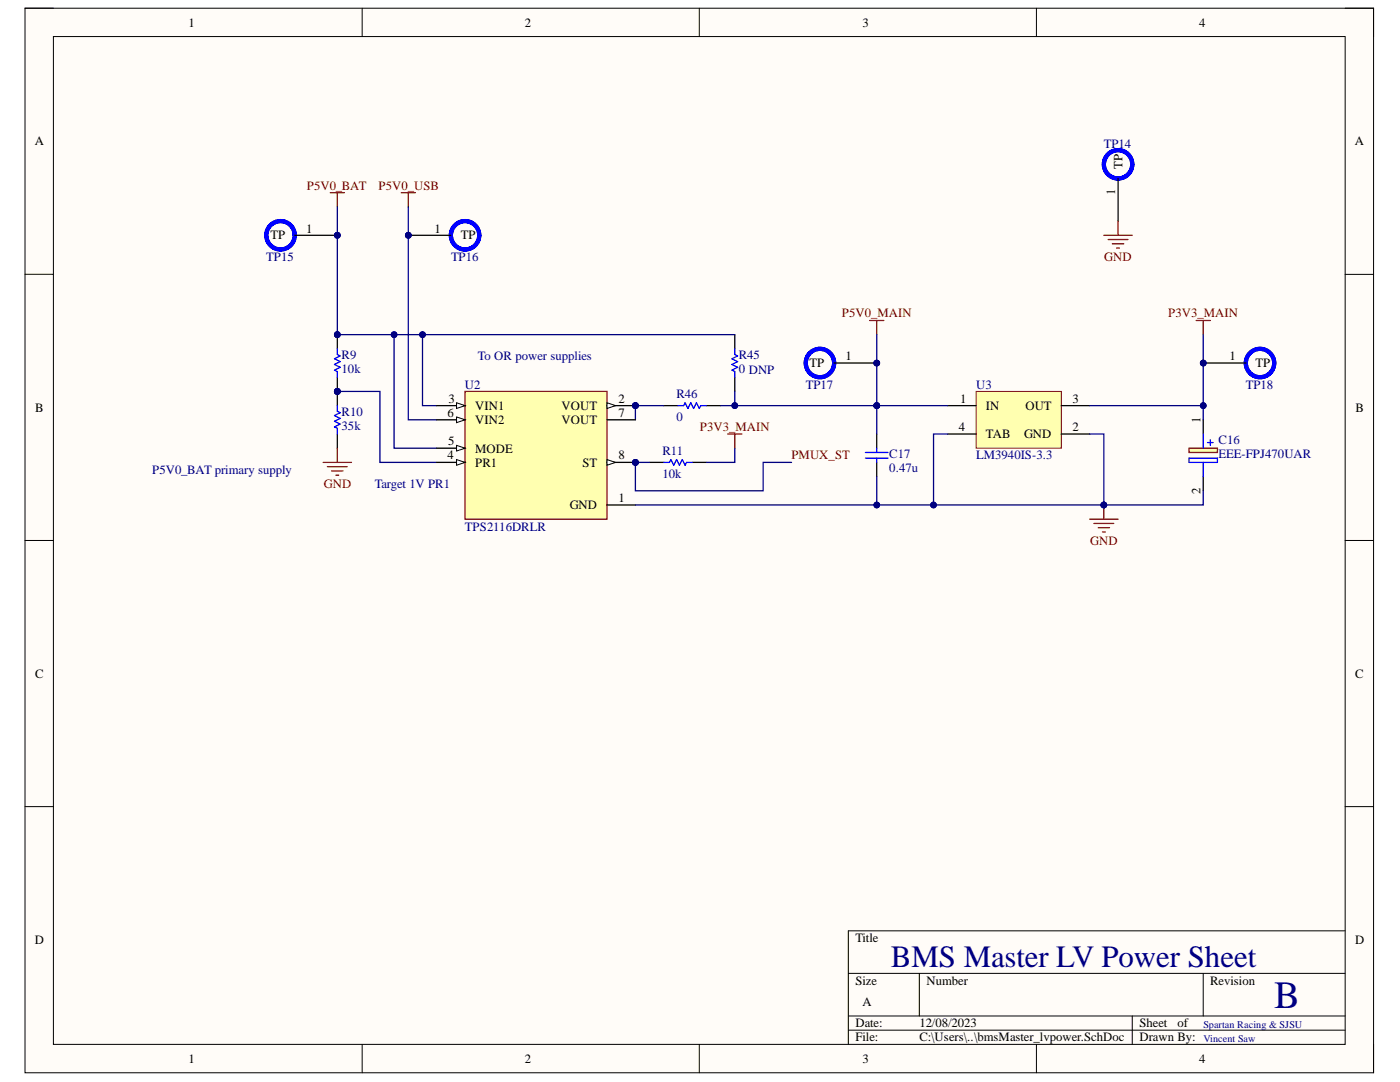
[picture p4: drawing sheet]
<svg xmlns="http://www.w3.org/2000/svg" width="279mm" height="216mm" viewBox="0 0 279 216" stroke-linecap="round" stroke-linejoin="round" font-family="sans-serif">
<defs><g id="words">
<text font-size="7.7" fill="#000080" x="254.3" y="201">B</text>
<text font-size="6.2" fill="#000080" x="177.8" y="192.9">BMS Master LV Power Sheet</text>
<g font-size="2.5">
<text x="37.6" y="5.3">1</text>
<text x="104.7" y="5.3">2</text>
<text x="172.1" y="5.3">3</text>
<text x="239.3" y="5.3">4</text>
<text x="6.9" y="29">A</text>
<text x="270.4" y="29">A</text>
<text x="224" y="33.7" transform="rotate(-90 224 33.7)">TP</text>
<text x="222.6" y="38.8" transform="rotate(-90 222.6 38.8)">1</text>
<text x="54" y="47.8">TP</text>
<text x="61.1" y="46.4">1</text>
<text x="86.7" y="46.4">1</text>
<text x="92" y="47.8">TP</text>
<text x="168.8" y="71.9">1</text>
<text x="245.4" y="71.9">1</text>
<text x="161.6" y="73.3">TP</text>
<text x="250.6" y="73.3">TP</text>
<text x="7" y="82.1">B</text>
<text x="89.3" y="83.2">6</text>
<text x="89.5" y="80.3">3</text>
<text x="94.8" y="81.8">VIN1</text>
<text x="112.1" y="81.8">VOUT</text>
<text x="123.4" y="80.3">2</text>
<text x="123.4" y="83.2">7</text>
<text x="191.6" y="80.3">1</text>
<text x="196.8" y="81.8">IN</text>
<text x="204.6" y="81.8">OUT</text>
<text x="214" y="80.3">3</text>
<text x="270.5" y="82.1">B</text>
<text x="89.4" y="88.9">5</text>
<text x="94.8" y="84.7">VIN2</text>
<text x="112.1" y="84.7">VOUT</text>
<text x="191.3" y="86">4</text>
<text x="196.8" y="87.5">TAB</text>
<text x="204.4" y="87.5">GND</text>
<text x="214" y="86">2</text>
<text x="239.6" y="84.3" transform="rotate(-90 239.6 84.3)">1</text>
<text x="89.3" y="91.7">4</text>
<text x="94.8" y="90.3">MODE</text>
<text x="94.8" y="93.1">PR1</text>
<text x="116.2" y="93.1">ST</text>
<text x="123.4" y="91.7">8</text>
<text x="113.7" y="101.7">GND</text>
<text x="123.4" y="100.2">1</text>
<text x="239.6" y="98.5" transform="rotate(-90 239.6 98.5)">2</text>
<text x="7" y="135.2">C</text>
<text x="270.4" y="135.2">C</text>
<text x="6.9" y="188.3">D</text>
<text x="170.7" y="188">Title</text>
<text x="270.4" y="188.3">D</text>
<text x="170.7" y="196.5">Size</text>
<text x="184.9" y="196.5">Number</text>
<text x="241.5" y="196.5">Revision</text>
<text x="172.1" y="200.8">A</text>
<text x="170.7" y="205">Date:</text>
<text x="170.7" y="207.8">File:</text>
<text x="183.5" y="205">12/08/2023</text>
<text x="183.5" y="207.8">C:\Users\..\bmsMaster_lvpower.SchDoc</text>
<text x="227.4" y="205">Sheet</text>
<text x="227.4" y="207.8">Drawn By:</text>
<text x="235" y="205">of</text>
<text x="37.6" y="212.1">1</text>
<text x="104.7" y="212.1">2</text>
<text x="172.1" y="212.1">3</text>
<text x="239.3" y="212.1">4</text>
</g>
<g font-size="2.5" fill="#000080">
<text x="220.3" y="29.4">TP14</text>
<text x="53.1" y="52">TP15</text>
<text x="90" y="52">TP16</text>
<text x="68.2" y="71.6">R9</text>
<text x="95.3" y="71.9">To OR power supplies</text>
<text x="147.4" y="71.6">R45</text>
<text x="68.2" y="74.4">10k</text>
<text x="92.8" y="77.6">U2</text>
<text x="147.4" y="74.4">0 DNP</text>
<text x="160.8" y="77.6">TP17</text>
<text x="194.8" y="77.6">U3</text>
<text x="248.6" y="77.6">TP18</text>
<text x="68.2" y="83">R10</text>
<text x="135" y="79.5">R46</text>
<text x="68.2" y="85.8">35k</text>
<text x="135" y="84.1">0</text>
<text x="243.2" y="88.6">C16</text>
<text x="30.4" y="94.6">P5V0_BAT primary supply</text>
<text x="132.2" y="95.4">10k</text>
<text x="132.2" y="90.8">R11</text>
<text x="177.5" y="94.2">0.47u</text>
<text x="177.5" y="91.4">C17</text>
<text x="194.8" y="91.7">LM3940IS-3.3</text>
<text x="243.2" y="91.4">EEE-FPJ470UAR</text>
<text x="74.8" y="97.3">Target 1V PR1</text>
<text x="92.8" y="105.9">TPS2116DRLR</text>
</g>
<g font-size="2.5" fill="#800000">
<text x="61.2" y="37.9">P5V0_BAT</text>
<text x="75.5" y="37.9">P5V0_USB</text>
<text x="220.4" y="52">GND</text>
<text x="168" y="63.3">P5V0_MAIN</text>
<text x="233.1" y="63.3">P3V3_MAIN</text>
<text x="139.7" y="86">P3V3_MAIN</text>
<text x="157.9" y="91.7">PMUX_ST</text>
<text x="64.6" y="97.3">GND</text>
<text x="217.6" y="108.7">GND</text>
</g>
<g font-size="2" fill="#000080">
<text x="240.2" y="205.1">Spartan Racing &amp; SJSU</text>
<text x="240.2" y="208">Vincent Saw</text>
</g>
</g></defs>
<path d="M5 1.6h269.1v212.5h-269.1z" fill-rule="evenodd" fill="#fffcf8"/>
<path d="M5 1.6h269.1v212.5h-269.1z" fill="none" stroke="#000" stroke-width=".2"/>
<path d="M10.7 7.3h257.8v201.1h-257.8z" fill-rule="evenodd" fill="#fffcf8"/>
<g fill="none" stroke="#000" stroke-width=".2">
<path d="M5 1.6h5.7M10.7 7.3h257.8v201.1h-257.8zM72.3 1.6v5.7M139.6 1.6v5.7M206.8 1.6v5.7M268.5 1.6h5.6v5.7M5 54.7h5.7M268.5 54.7h5.6M5 107.8h5.7M268.5 107.8h5.6M5 161h5.7M268.5 161h5.6"/>
<path d="M169.3 194.2h99.2M183.5 194.2v8.5M240.1 194.2v8.5M268.5 185.7h-99.2v22.7M72.3 208.4v5.7M139.6 208.4v5.7M169.3 202.7h99.2M169.3 205.6h99.2M206.8 208.4v5.7M226 202.7v5.7M274.1 208.4v5.7"/>
</g>
<path d="M217.5 103.6h5.6M218.3 104.5h4M219.2 105.3h2.2M220 106.1h.6M220.3 100.8v2.8" fill="none" stroke="#800000" stroke-width=".25"/>
<circle cx="220.3" cy="100.8" r=".57" fill="#000080"/>
<circle cx="220.3" cy="100.8" r=".57" fill="none" stroke="#000080" stroke-width=".2"/>
<path d="M65.9 38.5h2.8M67.3 38.5v2.8M80.1 38.5h2.8M81.5 38.5v2.8M238.7 63.9h2.8M240.1 63.9v2.9" fill="none" stroke="#800000" stroke-width=".25"/>
<path d="M194.8 78.1h17v11.3h-17z" fill-rule="evenodd" fill="#ffffb0"/>
<path d="M194.8 78.1h17v11.3h-17z" fill="none" stroke="#800000" stroke-width=".2"/>
<path d="M175 86.6v2.8M175 92.3v2.8M189.1 80.9h5.7M189.1 86.6h5.7M211.8 80.9h5.7M211.8 86.6h5.7" fill="none" stroke="#000" stroke-width=".25"/>
<path d="M172.7 90.3h4.5M172.7 91.4h4.5M175 89.4v.9M175 91.4v.9" fill="none" stroke="#00f" stroke-width=".25"/>
<path d="M173.6 63.9h2.8M175 63.9v2.9" fill="none" stroke="#800000" stroke-width=".25"/>
<circle cx="67.3" cy="66.8" r=".57" fill="#000080"/>
<circle cx="67.3" cy="66.8" r=".57" fill="none" stroke="#000080" stroke-width=".2"/>
<circle cx="67.3" cy="78.1" r=".57" fill="#000080"/>
<circle cx="67.3" cy="78.1" r=".57" fill="none" stroke="#000080" stroke-width=".2"/>
<path d="M67.3 66.8v2.8" fill="none" stroke="#000" stroke-width=".25"/>
<circle cx="67.3" cy="66.8" r=".57" fill="#000080"/>
<circle cx="67.3" cy="66.8" r=".57" fill="none" stroke="#000080" stroke-width=".2"/>
<path d="M67.3 75.3v2.8" fill="none" stroke="#000" stroke-width=".25"/>
<circle cx="67.3" cy="78.1" r=".57" fill="#000080"/>
<circle cx="67.3" cy="78.1" r=".57" fill="none" stroke="#000080" stroke-width=".2"/>
<path d="M67.3 69.6v1.1l.6 .3-1.2 .6 1.2 .6-1.2 .5 1.2 .6-1.2 .6 .6 .2v1.2" fill="none" stroke="#00f" stroke-width=".25"/>
<circle cx="67.3" cy="78.1" r=".57" fill="#000080"/>
<circle cx="67.3" cy="78.1" r=".57" fill="none" stroke="#000080" stroke-width=".2"/>
<path d="M67.3 78.1v2.8" fill="none" stroke="#000" stroke-width=".25"/>
<circle cx="67.3" cy="78.1" r=".57" fill="#000080"/>
<circle cx="67.3" cy="78.1" r=".57" fill="none" stroke="#000080" stroke-width=".2"/>
<path d="M67.3 86.6v2.8M129.6 92.3h2.9M138.1 92.3h2.9" fill="none" stroke="#000" stroke-width=".25"/>
<path d="M67.3 80.9v1.2l.6 .3-1.2 .5 1.2 .6-1.2 .6 1.2 .5-1.2 .6 .6 .3v1.1M132.5 92.3h1.1l.3-.6 .6 1.1 .5-1.1 .6 1.1 .6-1.1 .5 1.1 .3-.5h1.1" fill="none" stroke="#00f" stroke-width=".25"/>
<path d="M64.5 92.3h5.6M65.3 93.1h4M66.2 94h2.3M67 94.8h.6M67.3 89.4v2.9M145.2 86.6h2.9M146.6 86.6v2.8" fill="none" stroke="#800000" stroke-width=".25"/>
<circle cx="67.3" cy="47" r=".57" fill="#000080"/>
<circle cx="67.3" cy="47" r=".57" fill="none" stroke="#000080" stroke-width=".2"/>
<circle cx="56" cy="46.9" r="2.83" fill="none" stroke="#00f" stroke-width=".85"/>
<path d="M58.8 47h8.5" fill="none" stroke="#000" stroke-width=".25"/>
<circle cx="67.3" cy="47" r=".57" fill="#000080"/>
<circle cx="67.3" cy="47" r=".57" fill="none" stroke="#000080" stroke-width=".2"/>
<circle cx="81.5" cy="47" r=".57" fill="#000080"/>
<circle cx="81.5" cy="47" r=".57" fill="none" stroke="#000080" stroke-width=".2"/>
<circle cx="92.8" cy="46.9" r="2.83" fill="none" stroke="#00f" stroke-width=".85"/>
<path d="M81.5 47h8.5" fill="none" stroke="#000" stroke-width=".25"/>
<circle cx="81.5" cy="47" r=".57" fill="#000080"/>
<circle cx="81.5" cy="47" r=".57" fill="none" stroke="#000080" stroke-width=".2"/>
<circle cx="175" cy="72.4" r=".57" fill="#000080"/>
<circle cx="175" cy="72.4" r=".57" fill="none" stroke="#000080" stroke-width=".2"/>
<circle cx="163.6" cy="72.4" r="2.83" fill="none" stroke="#00f" stroke-width=".85"/>
<path d="M166.5 72.4h8.5" fill="none" stroke="#000" stroke-width=".25"/>
<circle cx="175" cy="72.4" r=".57" fill="#000080"/>
<circle cx="175" cy="72.4" r=".57" fill="none" stroke="#000080" stroke-width=".2"/>
<circle cx="240.1" cy="72.4" r=".57" fill="#000080"/>
<circle cx="240.1" cy="72.4" r=".57" fill="none" stroke="#000080" stroke-width=".2"/>
<circle cx="251.5" cy="72.4" r="2.83" fill="none" stroke="#00f" stroke-width=".85"/>
<path d="M240.1 72.4h8.5" fill="none" stroke="#000" stroke-width=".25"/>
<circle cx="240.1" cy="72.4" r=".57" fill="#000080"/>
<circle cx="240.1" cy="72.4" r=".57" fill="none" stroke="#000080" stroke-width=".2"/>
<circle cx="223.1" cy="32.8" r="2.83" fill="none" stroke="#00f" stroke-width=".85"/>
<path d="M223.1 35.6v8.5" fill="none" stroke="#000" stroke-width=".25"/>
<path d="M220.3 47h5.7M221.1 47.8h4M222 48.7h2.3M222.9 49.5h.5M223.1 44.1v2.9" fill="none" stroke="#800000" stroke-width=".25"/>
<path d="M237.3 89.4h5.7v.9h-5.7z" fill-rule="evenodd" fill="#ffffb0"/>
<path d="M237.3 89.4h5.7v.9h-5.7z" fill="none" stroke="#800000" stroke-width=".25"/>
<path d="M146.6 66.8v2.8M146.6 75.3v2.8M132.5 80.9h2.8M141 80.9h2.8M240.1 83.8v2.8M240.1 95.1v2.8" fill="none" stroke="#000" stroke-width=".25"/>
<path d="M146.6 69.6v1.1l.6 .3-1.1 .6 1.1 .6-1.1 .5 1.1 .6-1.1 .6 .5 .2v1.2M135.3 80.9h1.1l.3-.5 .6 1.1 .6-1.1 .5 1.1 .6-1.1 .6 1.1 .2-.6h1.2M237.3 91.4h5.7v.9h-5.7zM240.1 86.6v2.8M240.1 92.3v2.8M241 88.3h1.1M241.5 87.7v1.2" fill="none" stroke="#00f" stroke-width=".25"/>
<path d="M189.1 86.6h-2.8v14.2" fill="none" stroke="#000080" stroke-width=".25"/>
<circle cx="186.3" cy="100.8" r=".57" fill="#000080"/>
<circle cx="186.3" cy="100.8" r=".57" fill="none" stroke="#000080" stroke-width=".2"/>
<path d="M217.5 86.6h2.8v14.2" fill="none" stroke="#000080" stroke-width=".25"/>
<circle cx="220.3" cy="100.8" r=".57" fill="#000080"/>
<circle cx="220.3" cy="100.8" r=".57" fill="none" stroke="#000080" stroke-width=".2"/>
<path d="M175 80.9v5.7" fill="none" stroke="#000080" stroke-width=".25"/>
<circle cx="175" cy="80.9" r=".57" fill="#000080"/>
<circle cx="175" cy="80.9" r=".57" fill="none" stroke="#000080" stroke-width=".2"/>
<path d="M175 66.8v14.1" fill="none" stroke="#000080" stroke-width=".25"/>
<circle cx="175" cy="80.9" r=".57" fill="#000080"/>
<circle cx="175" cy="80.9" r=".57" fill="none" stroke="#000080" stroke-width=".2"/>
<circle cx="175" cy="72.4" r=".57" fill="#000080"/>
<circle cx="175" cy="72.4" r=".57" fill="none" stroke="#000080" stroke-width=".2"/>
<path d="M175 80.9h14.1" fill="none" stroke="#000080" stroke-width=".25"/>
<circle cx="175" cy="80.9" r=".57" fill="#000080"/>
<circle cx="175" cy="80.9" r=".57" fill="none" stroke="#000080" stroke-width=".2"/>
<path d="M126.8 80.9v2.9" fill="none" stroke="#000080" stroke-width=".25"/>
<circle cx="126.8" cy="80.9" r=".57" fill="#000080"/>
<circle cx="126.8" cy="80.9" r=".57" fill="none" stroke="#000080" stroke-width=".2"/>
<path d="M81.5 41.3v42.5h5.6" fill="none" stroke="#000080" stroke-width=".25"/>
<circle cx="81.5" cy="47" r=".57" fill="#000080"/>
<circle cx="81.5" cy="47" r=".57" fill="none" stroke="#000080" stroke-width=".2"/>
<path d="M67.3 78.1h8.5v14.2h11.3" fill="none" stroke="#000080" stroke-width=".25"/>
<circle cx="67.3" cy="78.1" r=".57" fill="#000080"/>
<circle cx="67.3" cy="78.1" r=".57" fill="none" stroke="#000080" stroke-width=".2"/>
<path d="M78.7 66.8v22.6h8.4" fill="none" stroke="#000080" stroke-width=".25"/>
<circle cx="78.7" cy="66.8" r=".57" fill="#000080"/>
<circle cx="78.7" cy="66.8" r=".57" fill="none" stroke="#000080" stroke-width=".2"/>
<path d="M126.8 100.8h48.2" fill="none" stroke="#000080" stroke-width=".25"/>
<circle cx="175" cy="100.8" r=".57" fill="#000080"/>
<circle cx="175" cy="100.8" r=".57" fill="none" stroke="#000080" stroke-width=".2"/>
<path d="M175 95.1v5.7h45.3" fill="none" stroke="#000080" stroke-width=".25"/>
<circle cx="175" cy="100.8" r=".57" fill="#000080"/>
<circle cx="175" cy="100.8" r=".57" fill="none" stroke="#000080" stroke-width=".2"/>
<circle cx="186.3" cy="100.8" r=".57" fill="#000080"/>
<circle cx="186.3" cy="100.8" r=".57" fill="none" stroke="#000080" stroke-width=".2"/>
<circle cx="220.3" cy="100.8" r=".57" fill="#000080"/>
<circle cx="220.3" cy="100.8" r=".57" fill="none" stroke="#000080" stroke-width=".2"/>
<path d="M126.8 92.3v5.6h25.5v-5.6h5.7M146.6 89.4v2.9h-5.6" fill="none" stroke="#000080" stroke-width=".25"/>
<circle cx="126.8" cy="92.3" r=".57" fill="#000080"/>
<circle cx="126.8" cy="92.3" r=".57" fill="none" stroke="#000080" stroke-width=".2"/>
<path d="M126.8 92.3h2.8" fill="none" stroke="#000080" stroke-width=".25"/>
<circle cx="126.8" cy="92.3" r=".57" fill="#000080"/>
<circle cx="126.8" cy="92.3" r=".57" fill="none" stroke="#000080" stroke-width=".2"/>
<path d="M67.3 41.3v25.5h17v14.1h2.8" fill="none" stroke="#000080" stroke-width=".25"/>
<circle cx="67.3" cy="47" r=".57" fill="#000080"/>
<circle cx="67.3" cy="47" r=".57" fill="none" stroke="#000080" stroke-width=".2"/>
<circle cx="67.3" cy="66.8" r=".57" fill="#000080"/>
<circle cx="67.3" cy="66.8" r=".57" fill="none" stroke="#000080" stroke-width=".2"/>
<circle cx="78.7" cy="66.8" r=".57" fill="#000080"/>
<circle cx="78.7" cy="66.8" r=".57" fill="none" stroke="#000080" stroke-width=".2"/>
<circle cx="84.3" cy="66.8" r=".57" fill="#000080"/>
<circle cx="84.3" cy="66.8" r=".57" fill="none" stroke="#000080" stroke-width=".2"/>
<path d="M240.1 66.8v14.1h-22.6" fill="none" stroke="#000080" stroke-width=".25"/>
<circle cx="240.1" cy="80.9" r=".57" fill="#000080"/>
<circle cx="240.1" cy="80.9" r=".57" fill="none" stroke="#000080" stroke-width=".2"/>
<circle cx="240.1" cy="72.4" r=".57" fill="#000080"/>
<circle cx="240.1" cy="72.4" r=".57" fill="none" stroke="#000080" stroke-width=".2"/>
<path d="M240.1 80.9v2.9" fill="none" stroke="#000080" stroke-width=".25"/>
<circle cx="240.1" cy="80.9" r=".57" fill="#000080"/>
<circle cx="240.1" cy="80.9" r=".57" fill="none" stroke="#000080" stroke-width=".2"/>
<path d="M240.1 97.9v2.9h-19.8" fill="none" stroke="#000080" stroke-width=".25"/>
<circle cx="220.3" cy="100.8" r=".57" fill="#000080"/>
<circle cx="220.3" cy="100.8" r=".57" fill="none" stroke="#000080" stroke-width=".2"/>
<path d="M143.8 80.9h31.2" fill="none" stroke="#000080" stroke-width=".25"/>
<circle cx="146.6" cy="80.9" r=".57" fill="#000080"/>
<circle cx="146.6" cy="80.9" r=".57" fill="none" stroke="#000080" stroke-width=".2"/>
<circle cx="175" cy="80.9" r=".57" fill="#000080"/>
<circle cx="175" cy="80.9" r=".57" fill="none" stroke="#000080" stroke-width=".2"/>
<path d="M126.8 80.9h5.7" fill="none" stroke="#000080" stroke-width=".25"/>
<circle cx="126.8" cy="80.9" r=".57" fill="#000080"/>
<circle cx="126.8" cy="80.9" r=".57" fill="none" stroke="#000080" stroke-width=".2"/>
<path d="M146.6 78.1v2.8" fill="none" stroke="#000080" stroke-width=".25"/>
<circle cx="146.6" cy="80.9" r=".57" fill="#000080"/>
<circle cx="146.6" cy="80.9" r=".57" fill="none" stroke="#000080" stroke-width=".2"/>
<path d="M84.3 66.8h62.3" fill="none" stroke="#000080" stroke-width=".25"/>
<circle cx="84.3" cy="66.8" r=".57" fill="#000080"/>
<circle cx="84.3" cy="66.8" r=".57" fill="none" stroke="#000080" stroke-width=".2"/>
<circle cx="126.8" cy="80.9" r=".57" fill="#000080"/>
<circle cx="126.8" cy="80.9" r=".57" fill="none" stroke="#000080" stroke-width=".2"/>
<circle cx="126.8" cy="92.3" r=".57" fill="#000080"/>
<circle cx="126.8" cy="92.3" r=".57" fill="none" stroke="#000080" stroke-width=".2"/>
<path d="M92.8 78.1h28.3v25.5h-28.3z" fill-rule="evenodd" fill="#ffffb0"/>
<path d="M92.8 78.1h28.3v25.5h-28.3z" fill="none" stroke="#800000" stroke-width=".25"/>
<path d="M87.1 80.9h5.7" fill="none" stroke="#000" stroke-width=".25"/>
<path d="M91.1 80.4l1.7 .5-1.7 .6z" fill="#f8fcff"/>
<path d="M91.1 80.4l1.7 .5-1.7 .6z" fill="none" stroke="#000" stroke-width=".2"/>
<path d="M87.1 83.8h5.7" fill="none" stroke="#000" stroke-width=".25"/>
<path d="M91.1 83.2l1.7 .6-1.7 .5z" fill="#f8fcff"/>
<path d="M91.1 83.2l1.7 .6-1.7 .5z" fill="none" stroke="#000" stroke-width=".2"/>
<path d="M87.1 89.4h5.7" fill="none" stroke="#000" stroke-width=".25"/>
<path d="M91.1 88.9l1.7 .5-1.7 .6z" fill="#f8fcff"/>
<path d="M91.1 88.9l1.7 .5-1.7 .6z" fill="none" stroke="#000" stroke-width=".2"/>
<path d="M87.1 92.3h5.7" fill="none" stroke="#000" stroke-width=".25"/>
<path d="M91.1 91.7l1.7 .6-1.7 .5z" fill="#f8fcff"/>
<path d="M91.1 91.7l1.7 .6-1.7 .5z" fill="none" stroke="#000" stroke-width=".2"/>
<path d="M121.1 80.9h5.7" fill="none" stroke="#000" stroke-width=".25"/>
<path d="M121.1 80.4l1.7 .5-1.7 .6z" fill="#f8fcff"/>
<path d="M121.1 80.4l1.7 .5-1.7 .6z" fill="none" stroke="#000" stroke-width=".2"/>
<circle cx="126.8" cy="80.9" r=".57" fill="#000080"/>
<circle cx="126.8" cy="80.9" r=".57" fill="none" stroke="#000080" stroke-width=".2"/>
<path d="M121.1 83.8h5.7M121.1 92.3h5.7" fill="none" stroke="#000" stroke-width=".25"/>
<path d="M121.1 91.7l1.7 .6-1.7 .5z" fill="#f8fcff"/>
<path d="M121.1 91.7l1.7 .6-1.7 .5z" fill="none" stroke="#000" stroke-width=".2"/>
<circle cx="126.8" cy="92.3" r=".57" fill="#000080"/>
<circle cx="126.8" cy="92.3" r=".57" fill="none" stroke="#000080" stroke-width=".2"/>
<path d="M121.1 100.8h5.7" fill="none" stroke="#000" stroke-width=".25"/>
<use href="#words"/>
</svg>
